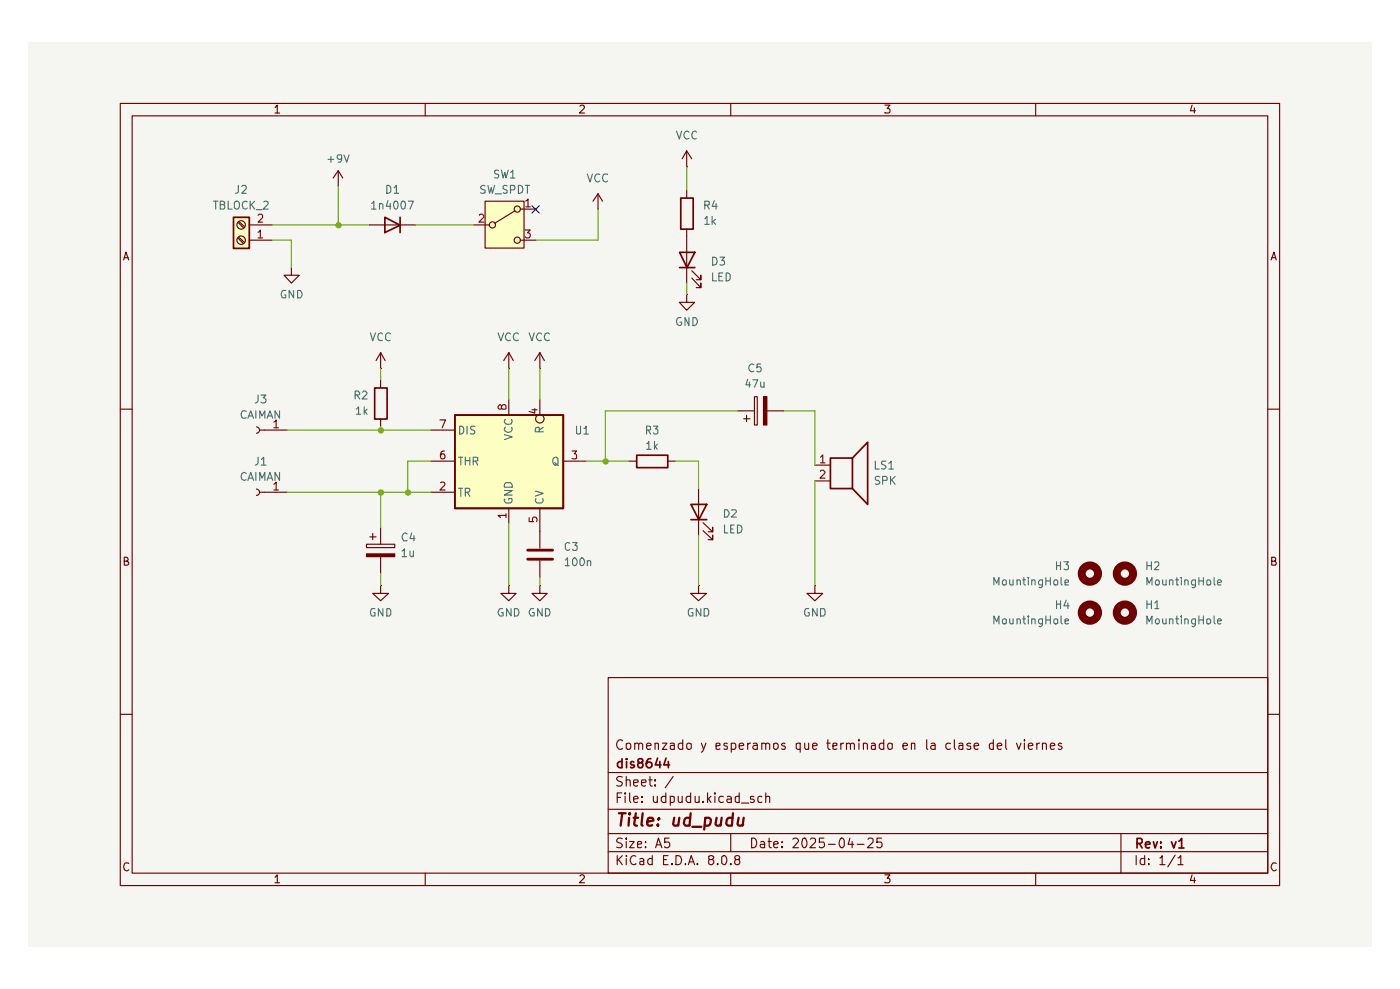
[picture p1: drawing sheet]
<svg xmlns="http://www.w3.org/2000/svg" width="210mm" height="148mm" viewBox="0 0 210 148" stroke-linecap="round" stroke-linejoin="round" font-family="sans-serif">
<path d="M4.2 6.3h201.5v135.5h-201.5z" fill="#f5f5f1"/>
<g fill="none" stroke="#6e0000" stroke-width=".17">
<path d="M18 15.5h173.9v117.2h-173.9zM19.8 17.4h170.3v113.4h-170.3zM41.2 16.1l.4-.4v1.2M41.2 16.9h.7M63.8 15.5v1.9M87 15.9l.1-.2h.3l.1 .1 .1 .3-.7 .8h.7M109.6 15.5v1.9M132.7 15.7h.7l-.4 .6h.3l.1 .1v.4l-.1 .1h-.6v-.1M155.3 15.5v1.9M178.7 15.7l-.2 .9h.7M179.1 16.2v.7M18.5 38.9l.4-1.1 .4 1.1"/>
<path d="M18.6 38.6h.6M190.6 38.9l.4-1.1 .3 1.1M190.7 38.6h.6M18 61.3h1.8M190.1 61.3h1.8M18.6 84.1l.5-.1 .1-.2-.1-.2-.5-.1v1.2h.5l.2-.2v-.2l-.1-.1-.2-.1M190.7 84.1l.6-.1v-.3l-.2-.2h-.4v1.2h.6v-.4l-.2-.2M18 107h1.8M91.2 101.5h98.9v29.3h-98.9zM91.2 115.7h98.9M92.5 119.5h.5M93.2 118.8h-.7v1.4"/>
<path d="M93.3 116.4l-.6-.1-.2 .3a.74 .74 0 0 0 .7 .6l.1 .2-.3 .4-.5-.1M93.3 111l-.3-.2a.73 .73 0 0 0-.6 .7 .73 .73 0 0 0 .6 .8l.3-.2M93.7 118.8l-.1 .1 .1 .1 .1-.1-.1-.1v.2M93.7 119.3v.9M93.9 116.9v-.1h.5l.1 1M93.9 111.4h.1a.36 .36 0 0 1 .6 .2v.4a.37 .37 0 0 1-.3 .3 .37 .37 0 0 1-.4-.2zM93.9 116.3v1.5M94.4 118.8v1.2l.2 .2M95 119.7l.7-.1v-.1l-.2-.2h-.3l-.2 .2v.5l.2 .2 .4-.1M95 117.3l.7-.1-.1-.4h-.5l-.1 .2 .1 .7 .1 .1 .4-.1M95.2 111.4l.4-.1 .2 .2v.8M95.2 111.3v1"/>
<path d="M95.8 111.5l.1-.2h.3l.2 .2v.8M96.2 117.3l.7-.1-.1-.4h-.5l-.1 .2 .1 .7 .1 .1 .4-.1M96.3 119.4h.1l-.1 .1-.1-.1 .1 .1M96.9 111.8l.7-.1-.1-.3-.4-.1-.2 .2 .1 .7 .1 .1 .4-.1M97.3 116.8h.5M97.5 116.3v1.2l.1 .3h.2M98 119.3v.8l.4 .1 .2-.1M98.2 117.6l.1 .1-.1 .1v-.2v.2M98.2 116.8l.1 .1-.1 .1v-.2v.2M98.2 111.4l.2-.1 .3 .1v.9M98.2 111.3v1M98.6 119.3v.9"/>
<path d="M99.3 111.3h.7l-.7 1h.7M99.8 119.4l-.4-.1-.3 .2v.5l.3 .2 .4-.1M99.8 118.8v1.4M100.5 119.4l.1-.1 .5 .1v.7l-.3 .1-.3-.1M100.5 111.4l.2-.1 .4 .1v.9M100.5 119.3v1.3M100.9 116.3l-1.2 1.7M101.1 111.7l-.6 .1v.4l.2 .1 .4-.1M101.7 119.3l.1 .8 .3 .1 .2-.1M102.3 119.3v.9M102.4 111.4l-.5-.1-.2 .3v.4l.2 .3 .5-.1M102.4 110.8v1.5"/>
<path d="M103 111.4l.2-.1 .4 .1v.7a.37 .37 0 0 1-.3 .2 .37 .37 0 0 1-.3-.3zM103.5 119.4l-.4-.1-.2 .2v.5l.2 .2 .4-.1M103.5 118.8v1.4M104.2 119.3v.8a.4 .4 0 0 0 .6 0M104.8 119.3v.9M105.2 111.3l.3 1M105.8 111.3l-.5 1.3-.1 .1M106.1 118.8v1.4M106.3 119.7l.3 .5M106.6 119.3l-.5 .5M107.2 118.8l-.1 .1 .1 .1 .1-.1-.1-.1v.2M107.2 119.3v.9"/>
<path d="M107.4 111.8l.5-.1v-.3l-.1-.1-.4 .1v.8l.1 .1 .4-.1M108.5 119.4l-.5-.1-.2 .2v.5l.2 .2 .5-.1M109.1 119.4l.3-.1 .2 .2v.7M109.1 111.4l-.2-.1-.4 .1v.3l.6 .1v.4l-.2 .1-.4-.1M109.6 119.6l-.5 .1a.33 .33 0 0 0 0 .5l.5-.1M109.6 111.4l.5-.1 .2 .3-.1 .6-.1 .1-.5-.1M109.6 111.3v1.4M110.8 119.4l-.1-.1-.5 .1v.7l.3 .1 .3-.1M110.8 111.8l.7-.1v-.2l-.2-.2h-.2l-.3 .2v.5l.3 .3 .3-.1M110.8 118.8v1.4M112.1 111.3v1M112.5 111.3l-.3 .1-.1 .2"/>
<path d="M112.9 111.4l.5-.1 .1 .2v.8M113 119.4l-.1-.1-.4 .1v.3l.5 .1 .1 .2-.1 .1-.1 .1-.4-.1M113.5 111.7h-.4l-.2 .2v.3l.2 .1 .4-.1M114.2 119.4l-.3-.1-.3 .2 .1 .6 .2 .1 .3-.1M114.2 111.4a.4 .4 0 0 1 .6 .1v.8M114.2 111.3v1M114.8 119.4l.3-.1 .3 .1v.8M114.8 111.5v-.1a.4 .4 0 0 1 .6 .1v.8M114.8 118.8v1.4M116 111.4l.2-.1 .4 .1 .1 .6-.3 .3-.4-.2zM117.7 111.4a.33 .33 0 0 0-.5 .1 .33 .33 0 0 0 .4 .3l.2 .2-.1 .2-.1 .1-.4-.1M120 111.4l-.1-.1-.5 .1v.7l.2 .2 .4-.1"/>
<path d="M120 111.3v1.4M120.6 111.3l.1 .9 .4 .1 .1-.2M121.2 111.3v1M121.8 111.8l.7-.1-.1-.3-.4-.1-.2 .2 .1 .7 .1 .1 .4-.1M124 111.3h.5M124.1 110.8v1.2l.2 .3h.2M124.9 111.8l.6-.1v-.3l-.2-.1-.4 .1v.8l.2 .1 .4-.1M126.1 111.3v1M126.5 111.3l-.3 .1-.1 .2M126.9 111.4a.42 .42 0 0 1 .6 .1v.8M126.9 111.3v1M127.5 111.5l.3-.2h.1l.2 .2v.8"/>
<path d="M128.8 110.8l-.1 .1 .1 .1 .1-.1-.1-.1v.2M128.8 111.3v1M129.5 111.4a.4 .4 0 0 1 .5 .1v.8M129.5 111.3v1M130.6 111.4l.5-.1 .1 .2v.8M131.2 111.7l-.6 .1v.4l.2 .1 .4-.1M132.5 111.4l-.4-.1-.3 .3v.4l.3 .3 .4-.1M132.5 110.8v1.5M133.2 111.4l.1-.1 .5 .1v.7a.37 .37 0 0 1-.4 .2 .37 .37 0 0 1-.3-.3zM135.4 111.8l.7-.1-.1-.3-.4-.1-.2 .2 .1 .7 .1 .1 .4-.1M136.7 111.4l.1-.1 .4 .1v.9M136.7 111.3v1"/>
<path d="M138.9 110.8v1.4l.2 .1M139.6 111.4l.4-.1 .2 .2v.8M140.2 111.7h-.4l-.3 .2 .1 .3 .2 .1 .4-.1M142.5 111.4l-.4-.1-.3 .3v.4l.3 .3 .4-.1M143.1 110.8v1.2l.2 .3M143.8 111.4l.1-.1 .5 .1v.9M144.4 111.7l-.6 .1v.4l.1 .1 .5-.1M145.5 111.4a.36 .36 0 0 0-.6 .2l.6 .2v.4l-.1 .1-.5-.1M146 111.8l.7-.1v-.2l-.1-.2h-.3l-.3 .2v.5l.3 .3 .3-.1M148.9 111.4l-.3-.1-.3 .3 .1 .6 .2 .1 .3-.1M148.9 110.8v1.5M149.5 111.8l.7-.1v-.2l-.2-.2h-.2l-.3 .2v.5l.3 .3 .3-.1"/>
<path d="M150.8 110.8v1.2l.2 .3M152.4 111.3l.3 1 .4-1M153.6 110.8v.2l.1-.1-.1-.1v.2M153.6 111.3v1M154.2 111.8l.7-.1v-.2l-.2-.2h-.3l-.2 .2v.5l.2 .3 .4-.1M155.4 111.3v1M155.9 111.3l-.4 .1-.1 .2M156.3 111.4l.4-.1 .2 .2v.8M156.3 111.3v1M157.5 111.8l.7-.1-.1-.3-.5-.1-.1 .2 .1 .7v.1l.5-.1M159.2 111.4l-.4-.1-.1 .2 .1 .3h.4l.1 .2-.1 .2-.2 .1-.3-.1M190.1 107h1.8"/>
<path d="M19.3 129.4l-.5-.1-.2 .2-.1 .3 .1 .5 .4 .2 .3-.2M41.2 131.4l.4-.3v1.1M41.2 132.2h.7M63.8 130.8v1.9M87 131.2l.1-.1h.3h.1l.1 .3-.7 .8h.7M91.2 127.6h98.9M91.2 124.9h98.9M91.2 121.2h98.9M92.5 128.2v1.3M92.7 128.8l.6 .7M93.3 125.6h-.6l-.2 .3 .1 .3a.74 .74 0 0 1 .7 .5l-.3 .3-.5-.1M93.3 128.2l-.8 .7"/>
<path d="M93.9 128.2l.1 .1-.1-.1v.1M93.9 125.6h-.1l.1 .1v-.1v.1M93.9 126.1v.9M93.9 128.6v.9M94.4 126.1h.7l-.7 .9h.7M95.3 128.3a.66 .66 0 0 0-.8 .4 .66 .66 0 0 0 .5 .8h.3v-.1M95.6 126.5l.6-.1v-.2l-.2-.1-.4 .1v.7l.2 .1 .4-.1M95.9 128.7l.5-.1 .1 .2v.7M96.3 120.1h.1l-.1 .1-.1-.1h.1v.1M96.5 128.9l-.6 .2v.4h.2h.4M96.8 126.8l.1 .1-.1 .1v-.2v.2M96.8 126.2h.1h-.1"/>
<path d="M97.8 128.7l-.4-.1-.3 .3v.4l.3 .2h.4M97.8 128.2v1.3M98.3 127l.4-1.4 .5 1.4M98.5 126.6h.6M99.5 128.8h.4M100.2 128.2h-.7v1.3h.7M100.3 125.6h-.6v.6h.5l.2 .2v.3l-.2 .3h-.4l-.1-.2M100.8 129.4v.1h-.1l.1-.1v.1M101.3 128.2a.7 .7 0 0 1 .9 .7 .7 .7 0 0 1-.9 .6zM102.8 129.4v.1h-.1l.1-.1v.1M103.2 129.5l.4-1.3 .5 1.3M103.4 129.1h.6"/>
<path d="M104.6 129.4v.1h-.1l.1-.1v.1M105.4 120.1h.1l-.1 .1-.1-.1h.1v.1M106.5 128.8l-.2-.2v-.3l.2-.1 .4 .1 .1 .2-.2 .3-.5 .1v.5l.2 .1h.3l.2-.2-.1-.4-.1-.1M107.6 129.4v.1h-.1l.1-.1v.1M108.3 128.3l.3-.1a.77 .77 0 0 1-.1 1.3l-.3-.2zM109.6 129.4v.1h-.1l.1-.1v.1M109.6 124.9v2.7M109.6 130.8v1.9M110.4 128.8l-.2-.3v-.2l.2-.1 .4 .1 .1 .1-.1 .3-.6 .1a.45 .45 0 0 0 0 .6 .45 .45 0 0 0 .6 .1l.1-.5-.1-.2h-.1M111.2 120.3h1.1M112.7 125.6a.72 .72 0 0 1 .8 .7 .72 .72 0 0 1-.8 .7zM114 126.2l.5-.1 .1 .1v.8"/>
<path d="M114.6 126.4l-.6 .1v.2v.2l.2 .1 .4-.1M115.1 126.1h.6M115.3 125.6v1.1l.2 .3h.2M116 126.5l.7-.1v-.2l-.2-.1h-.3l-.2 .1v.5l.2 .3 .4-.1M117.3 126.8v.1v.1l-.1-.1 .1-.1v.2M117.3 126.2h-.1h.1M118.9 125.7a.47 .47 0 0 1 .5-.1 .47 .47 0 0 1 .3 .4l-.8 1h.8M120.3 125.7a.33 .33 0 0 1 .5-.1 .97 .97 0 0 1-.2 1.4l-.3-.2-.1-.3zM121.5 125.7l.2-.1h.5l.1 .6-.9 .8h.9M123.5 125.6h-.6v.6h.5l.2 .2v.3l-.2 .3h-.4l-.1-.2M124.2 126.5h1M126 125.6h.3l.3 .3v.8l-.3 .3a.73 .73 0 0 1-.5-.5 .73 .73 0 0 1 .2-.8z"/>
<path d="M127.4 125.6l-.2 .9h.8M127.8 126.1v.9M128.5 126.5h1M130.1 125.7l.2-.1h.5l.1 .6-.9 .8h.9M132.2 125.6h-.7v.6h.6l.1 .2v.3l-.2 .3h-.3l-.2-.2M132.7 131.1h.7l-.4 .5h.3l.1 .1v.4l-.1 .1h-.6M155.3 130.8v1.9M168.1 124.9v5.9M170.3 128.2v1.3M171.6 128.7l-.4-.1-.3 .3 .1 .6h.2h.4M171.6 128.2v1.3M172.2 129.4l.1 .1h-.1v-.1v.1"/>
<path d="M172.2 128.7l.1 .1-.1-.1v.1M173.9 128.5l.3-.3v1.3M173.9 129.5h.8M176.2 128.1l-1.1 1.8M176.6 128.5h.2l.2-.3v1.3M176.6 129.5h.8M178.7 131.1l-.2 .8h.7M179.1 131.5v.7M191.3 129.4l-.5-.1a.67 .67 0 0 0-.2 .7 .67 .67 0 0 0 .5 .5l.2-.2"/>
</g>
<g fill="none" stroke="#6e0000" stroke-width=".25">
<path d="M93.3 114.2a.45 .45 0 0 0-.7 .1v.5a.45 .45 0 0 0 .7 .1M93.3 113.7v1.3M93.9 113.7h.1h-.1M93.9 114.1v.9M95 114.2l-.3-.1-.2 .2 .2 .3h.3l.1 .3-.2 .1-.4-.1M95.9 114.3l-.3-.3 .1-.3h.2h.4l.1 .2-.1 .3-.6 .1a.45 .45 0 0 0 0 .6 .45 .45 0 0 0 .6 0l.1-.4-.1-.2h-.2M97.6 113.7a.57 .57 0 0 0-.7 .6v.5l.3 .2h.3l.2-.2v-.4l-.2-.2h-.3l-.3 .2M98.6 113.6l-.3 1h.8M98.9 114.1v.9M99.9 113.6l-.4 1h.9M100.2 114.1v.9M170.5 126.4l.7-.1v-.5l-.2-.2h-.5v1.4"/>
<path d="M170.8 126.4l.4 .6M171.7 126.5l.7-.1v-.1l-.1-.2h-.3l-.3 .2v.5l.3 .2h.3M172.9 126.1l.3 .9 .3-.9M174 126.9l.1 .1h-.1v-.1v.1M174 126.2h.1l-.1 .1M175.6 126.1l.4 .9 .3-.9M176.7 126l.5-.4v1.4M176.7 127h.8"/>
</g>
<g fill="none" stroke="#6e0000" stroke-width=".34">
<path d="M92.8 121.8h1M93.3 121.8l-.3 1.9M94.3 122.5l-.1 1.2M94.4 121.8l-.1 .1 .1 .1 .1-.1-.1-.1v.2M95 122.5h.7M95.3 121.8l-.2 1.6 .1 .2 .3 .1M96.4 121.8l-.2 1.6v.2l.2 .1M97 123.1l1-.2-.1-.3-.2-.1-.5 .1-.2 .8 .3 .3 .5-.1M98.6 123.5l.1 .1-.1 .1v-.1v-.1v.2M98.8 122.6l.1 .1-.2 .1 .1-.2-.1 .2M101.1 122.5l-.2 .9 .1 .2a.48 .48 0 0 0 .7-.1M101.9 122.5l-.2 1.2"/>
<path d="M103.5 122.6l-.2-.1-.5 .1-.2 .3-.1 .5 .3 .3 .6-.1M103.5 121.8l-.1 1.9M103.8 123.9h1.4M105.7 122.6l.6-.1 .3 .4-.1 .5-.2 .2-.1 .1-.5-.1M105.7 122.5l-.1 1.8M107.4 122.5l-.1 .9 .1 .2a.48 .48 0 0 0 .6-.1M108.2 122.5l-.2 1.2M109.8 122.6l-.1-.1-.6 .1-.1 .3-.1 .5 .3 .3 .5-.1M109.9 121.8l-.2 1.9M110.7 122.5l-.1 .9 .1 .2 .4 .1 .3-.2M111.5 122.5l-.2 1.2"/>
</g>
<g fill="#fdffc2">
<path d="M68.2 62.1h16.2v14h-16.2z"/>
<path d="M72.7 30.1h5.9v7.1h-5.9z"/>
<path d="M35 32.5h2.3v4.7h-2.3z"/>
</g>
<g fill="none" stroke="#6e0000" stroke-width=".17">
<path d="M103 28.4v1.2M103 34.3v8.1M76.3 59.9v2.2M80.9 55.2h.1M80.9 52.8v2.4M80.9 59.9v2.2M80.9 52.8l-.7 1.2M80.9 52.8l.7 1.2M103 44.1v1.2h1.1l-1.1 1.2-1.1-1.2h1.1M103 44.1h.1M103.7 41.7l1.4 1.4v-.7v.7h-.7M103.7 40.6l1.4 1.3v-.7v.7h-.7"/>
<path d="M113.1 59.4h.4v4.3h-.4zM114.5 59.4h.5v4.3h-.5zM64.6 73.7h3.6M64.6 69.1h3.6M64.6 64.4h3.6M76.3 76.1v2.3M80.9 76.1v6M84.4 69.1h3.5M94.2 69.1h1.2M100.1 69.1h1.2M111.5 62.7h.9M111.9 62.2v1"/>
<path d="M76.3 87.7v1.2h1.1l-1.1 1.1-1.2-1.1h1.2M76.3 87.7h.1M80.9 87.7v1.2h1.1l-1.1 1.1-1.1-1.1h1.1M80.9 87.7h.1M80.9 84v2.5"/>
<circle cx="80.9" cy="62.7" r=".64"/>
</g>
<path d="M79.1 83.8h3.7M79.1 82.4h3.7" fill="none" stroke="#6e0000" stroke-width=".42"/>
<path d="M101.9 37.8h2.3l-1.2 2.3zM102.1 29.7h1.8v4.6h-1.8zM101.9 40.1h2.3M68.2 62.2h16.3v14h-16.3zM95.5 68.2h4.6v1.9h-4.6z" fill="none" stroke="#6e0000" stroke-width=".25"/>
<g fill="none" stroke="#4a706f" stroke-width=".17">
<path d="M68.7 73.2h.6M68.7 68.5h.6M68.9 63.8h.3l.3 .3v.6a.48 .48 0 0 1-.6 .3zM69.1 68.5v1.2M69.1 73.2v1.1M69.8 73.7h.6v-.2v-.3h-.6v1.1M69.8 68.5v1.2M69.8 69h.6M70 73.7l.4 .6M70 63.8v1.2M70.4 68.5v1.2M71 69.1l.6-.1v-.4l-.6-.1v1.2"/>
<path d="M71.2 63.9l-.2-.1-.4 .1-.1 .3 .3 .2a.34 .34 0 0 1 .3 .2 .34 .34 0 0 1 0 .3l-.1 .1-.5-.1M71.3 69.1l.3 .6M75.6 73.5h1.2l-1.2 .7h1.2M75.6 65.1l1.2 .3-1.2 .5M75.7 74.8l-.1 .2 .3 .4h.6l.3-.4-.1-.3h-.4v.2M75.7 72.5l.2-.2h.6l.3 .3v.4h-1.2zM75.8 64a.33 .33 0 0 0-.1 .5 .57 .57 0 0 0 .7 .2 .57 .57 0 0 0 .3-.7M75.8 62.8l-.2 .3a.6 .6 0 0 0 .6 .5 .6 .6 0 0 0 .6-.5l-.1-.3M80.3 73.6l1.1 .3-1.1 .4M80.3 74.7v.3l.2 .4h.7l.2-.4v-.3M80.9 64.7v-.6l-.2-.1-.4 .1v.6h1.1M81.4 64l-.5 .4"/>
<path d="M83 68.7a.41 .41 0 0 1 .7 0v.8a.41 .41 0 0 1-.7 0l-.1-.2zM83.1 69.3l.6 .5"/>
</g>
<path d="M66 62.9h.8l-.5 1.2M66 72.3l.5-.1 .1 .1 .1 .3-.7 .8h.7M66.6 67.6h-.4a.82 .82 0 0 0 .1 1.1h.3l.1-.5a.34 .34 0 0 0-.2-.2 .34 .34 0 0 0-.4 .1l-.1 .1M75.2 60.9l.2-.3h.3l.2 .2-.1 .5h-.4l-.2-.2v-.3l-.2-.2-.3 .3v.2l.1 .2h.3l.1-.2M75.9 77.2h-1.2l.3 .4M75.9 77v.6M79.3 77.6v.5h.6h-.1v-.5l.2-.1 .4 .1 .1 .1-.1 .4M79.8 61.4h.7M80.2 61.2v.7l-.9-.3M85.8 67.6h.6l-.3 .4h.2l.1 .2v.5h-.1h-.5" fill="none" stroke="#8a0000" stroke-width=".17"/>
<path d="M114.5 59.4h.5v4.3h-.5z" fill="#6e0000"/>
<g fill="none" stroke="#6e0000" stroke-width=".17">
<path d="M35.7 33.4l.8 .7M35.7 35.7l.8 .8M35.8 33.2l.9 .8M35.8 35.6l.9 .7M37.3 33.7h3.5M37.3 36h3.5M50.7 27.9h.1M50.7 25.6l-.7 1.1M50.7 25.6v2.3M50.7 25.6l.7 1.1M55.4 33.7h6.9M71 33.7h2.3"/>
<path d="M72.7 30.1h5.9v7.1h-5.9zM77.2 31.6l-3 1.8M78 31.3h2.3M78 36h2.3M89.7 31.3h.1M89.7 29l.6 1.1M89.7 29v2.3M89.7 29l-.8 1.1M103 25h.1M103 22.6l.7 1.2M103 22.6v2.4M103 22.6l-.7 1.2"/>
<path d="M43.7 40v1.2h1.2l-1.2 1.2-1.1-1.2h1.1M43.7 40h.1M57.1 55.2h.1M57.1 52.8v2.4M57.1 56.9v1.2M57.1 52.8l-.7 1.2M57.1 52.8l.6 1.2M76.3 55.2h.1M76.3 52.8l-.8 1.2M76.3 52.8v2.4M76.3 52.8l.7 1.2M38.4 64a.47 .47 0 0 1 .5 .4 .47 .47 0 0 1-.5 .5"/>
<path d="M38.4 73.3a.47 .47 0 0 1 .5 .4 .47 .47 0 0 1-.5 .5M38.9 64.4h4.2M38.9 73.7h4.2M55.9 79.9v1M57.1 62.7v1.2M57.1 79v2.5M104.7 73.2v7M105.4 79.5l1.4 1.4v-.7v.7h-.6M105.4 78.3l1.4 1.4v-.7v.7h-.6M110.6 61.6h2.5M115 61.6h2.5M122.2 69.7h2.3"/>
<path d="M122.2 72.1h2.3M54.9 81.5h4.3v.5h-4.3zM54.9 83h4.3v.4h-4.3zM55.5 80.4h.9M57.1 87.7v1.2h1.2l-1.2 1.1-1.2-1.1h1.2M57.1 87.7h.1M57.1 83.4v2.5M104.7 87.7v1.2h1.2l-1.2 1.1-1.2-1.1h1.2M104.7 87.7h.1M122.2 87.7v1.2h1.2l-1.2 1.1-1.2-1.1h1.2M122.2 87.7h.1"/>
<circle cx="36.2" cy="36" r=".64"/>
<circle cx="36.2" cy="33.7" r=".64"/>
<circle cx="73.8" cy="33.7" r=".47"/>
<circle cx="77.6" cy="31.3" r=".47"/>
<circle cx="77.6" cy="36" r=".47"/>
</g>
<path d="M54.9 83.2h4.3" fill="none" stroke="#6e0000" stroke-width=".42"/>
<path d="M35 32.6h2.4v4.6h-2.4zM57.7 32.6l2.3 1.1-2.3 1.1zM60 32.6v2.2M56.2 58.1h1.8v4.7h-1.8zM103.6 75.6h2.4l-1.2 2.3zM103.6 77.9h2.4M124.5 68.6h3.3v4.6h-3.3zM127.8 68.6l2.3-2.3v9.3l-2.3-2.4" fill="none" stroke="#6e0000" stroke-width=".25"/>
<g fill="none" stroke="#6e0000" stroke-width="1.2">
<circle cx="163.4" cy="91.8" r="1.23"/>
<circle cx="163.4" cy="85.9" r="1.23"/>
<circle cx="168.7" cy="91.8" r="1.23"/>
<circle cx="168.7" cy="85.9" r="1.23"/>
</g>
<g fill="none" stroke="#8a0000" stroke-width=".17">
<path d="M38.7 34.8l.3-.3v1.1M38.7 32.3l.2-.2h.3l.2 .2v.3l-.7 .7h.7M38.7 35.6h.7M71.9 32.3l.2-.2h.2l.3 .3-.8 .9h.8M78.7 34.5h.8l-.4 .4 .3 .1 .1 .1-.1 .5h-.5l-.2-.1M78.8 30.1l.4-.3v1.2M78.8 31h.7M41.1 63.2l.3-.3v1.2M41.1 72.6l.3-.4v1.2M41.1 64.1h.6M41.1 73.4h.6M123 68.5l.4-.3v1.1"/>
<path d="M123 70.6l.2-.2h.2l.3 .4-.8 .8h.8M123 69.3h.7"/>
</g>
<g fill="none" stroke="#69a500" stroke-width=".17">
<path d="M40.8 36h2.9v4M40.8 33.7h14.6M50.7 27.9v5.8M62.3 33.7h8.7M89.7 31.3v4.7h-9.4M103 25v3.4M57.1 55.2v1.7M76.3 55.2v4.7M80.9 55.2v4.7M103 42.4v1.7M43.1 64.4h21.5M43.1 73.7h21.5"/>
<path d="M57.1 63.9v.5M57.1 73.7v5.3M64.6 69.1h-3.5v4.6M76.3 78.4v9.3M87.9 69.1h6.3M101.3 69.1h3.4v4.1M110.6 61.6h-19.8v7.5M117.5 61.6h4.7v8.1M122.2 72.1v15.6M57.1 85.9v1.8M80.9 86.5v1.2M104.7 80.2v7.5"/>
</g>
<path d="M79.8 30.8l1.1 1.1M80.9 30.8l-1.1 1.1" fill="none" stroke="#190096" stroke-width=".17"/>
<g fill="#69a500">
<circle cx="90.8" cy="69.1" r=".47"/>
<circle cx="61.2" cy="73.8" r=".47"/>
<circle cx="57.1" cy="73.8" r=".47"/>
<circle cx="50.8" cy="33.7" r=".47"/>
<circle cx="57.1" cy="64.5" r=".47"/>
</g>
<g fill="none" stroke="#4a706f" stroke-width=".17">
<path d="M101.4 19.6l.5 1.2 .3-1.2M103.3 19.8a.34 .34 0 0 0-.6 0l-.2 .4a.53 .53 0 0 0 .2 .5 .53 .53 0 0 0 .6 0M104.4 19.8l-.2-.2a.6 .6 0 0 0-.5 .6 .6 .6 0 0 0 .5 .6l.2-.1M32 30.1h.7M32.3 30.1v1.2M33 30.6h.5l.2-.1v-.2l-.3-.2h-.4v1.2h.5l.2-.1v-.4l-.3-.2M34.2 30.1v1.2h.6M35.1 30.3l.3-.2h.2a.74 .74 0 0 1 0 1.2h-.2l-.3-.1zM35.7 27.8v1l-.4 .2M36.2 27.9l.2-.1h.3l.2 .1v.4l-.7 .7h.7M37.1 30.2l-.3-.1a.6 .6 0 0 0-.5 .6 .6 .6 0 0 0 .5 .6l.3-.1M37.5 30.1v1.2"/>
<path d="M37.7 30.6l.5 .7M38.2 30.1l-.7 .7M38.4 31.4h.9M39.5 30.2l.5-.1 .2 .2v.2l-.7 .8h.7M49.2 23.9h.8M49.6 23.5v.8M51.2 23.6v.2l-.4 .1-.2-.1-.1-.4 .2-.2 .5 .1v.7l-.1 .3h-.4M51.6 23.2l.4 1.1 .3-1.1M55.7 30.5l.3-.4v1.2M55.7 31.3h.7M56.9 30.6l.2-.1h.1l.2 .1v.7M56.9 30.5v.8"/>
<path d="M58 27.8a.48 .48 0 0 1 .6 .3v.6l-.3 .3h-.3zM58.2 30.1l-.3 .8h.7M58.5 30.5v.8M59.1 30.2l.3-.1a.78 .78 0 0 1 0 1.2h-.1l-.2-.1-.1-.4zM59.1 28.1l.3-.3v1.2M59.1 29h.7M60.2 30.2l.3-.1a.78 .78 0 0 1 0 1.2h-.1l-.2-.1-.1-.4zM61.2 30.1h.8l-.5 1.2M72.7 27.9l-.4-.1-.2 .2v.3l.6 .2v.4l-.1 .1-.5-.1M73.2 27.8l.2 1.2 .3-.9 .1 .9 .4-1.2M74.3 29h.9M74.8 25.6l-.2-.1-.4 .1v.3l.1 .2 .5 .1v.3l-.2 .2-.4-.1"/>
<path d="M75.2 25.5l.2 1.2 .3-.9 .2 .9 .3-1.2M76 27.9l-.4-.1-.2 .1v.4l.5 .1 .1 .5-.1 .1-.5-.1M76.5 28.4h.6l.1-.4-.2-.2h-.5v1.2M76.5 25.8l.4-.3v1.2M76.5 26.7h.7M77.7 27.8l.6 .1 .1 .4-.1 .5-.3 .2h-.3zM78.7 27.8h.7M79.1 27.8v1.2M88.1 26.1l.4 1.2 .3-1.2M89.9 26.2l-.5-.1a.67 .67 0 0 0-.2 .7 .67 .67 0 0 0 .5 .5l.2-.2M91.1 26.2l-.5-.1-.2 .1-.1 .4 .1 .5 .4 .2 .3-.2M105.7 32.8l.3-.4v1.2"/>
<path d="M105.7 30.7l.6-.1v-.4l-.6-.1v1.2M105.7 33.6h.6M106 30.7l.3 .6M106.8 32.4v1.2M106.8 38.5l.6 .2 .1 .3-.1 .5-.3 .2h-.3zM106.9 33.2l.4 .4M107.1 30.1l-.3 .8h.7M107.3 32.9l-.5 .4M107.4 30.5v.8M107.9 38.5h.7l-.4 .5h.3l.1 .5-.2 .2-.5-.1M38.7 59.2v.8l-.2 .3-.2 .1M39.1 59.2h.8l-.4 .4h.1l.3 .3-.1 .4-.2 .1-.5-.1"/>
<path d="M42.8 43.5h-.4l-.2 .2v.3v.5l.6 .1v-.4h-.1M44 43.5v1.1l-.7-1.1v1.1M44.6 43.5h.4l.2 .3 .1 .4-.3 .4h-.4zM53.3 59.2h.5l.1-.2v-.2l-.2-.2h-.4v1.2M53.5 59.2l.4 .6M54.4 58.8l.1-.2h.3l.2 .3-.7 .9h.7M55.5 49.9l.4 1.2 .4-1.2M57.3 50l-.2-.1a.6 .6 0 0 0-.5 .6 .6 .6 0 0 0 .5 .6l.2-.1M58.5 50a.42 .42 0 0 0-.7 .2v.6a.45 .45 0 0 0 .7 .2M74.7 49.9l.4 1.2 .4-1.2M76.5 50a.34 .34 0 0 0-.6 0l-.1 .4a.53 .53 0 0 0 .2 .5 .53 .53 0 0 0 .5 .1M77.7 50l-.2-.1a.6 .6 0 0 0-.5 .6 .6 .6 0 0 0 .5 .6l.2-.1"/>
<path d="M79.3 49.9l.5 1.2 .3-1.2M81.2 50a.34 .34 0 0 0-.6 0l-.2 .4a.53 .53 0 0 0 .2 .5 .53 .53 0 0 0 .6 .1M82.4 50l-.3-.1a.6 .6 0 0 0-.5 .6 .6 .6 0 0 0 .5 .6l.3-.1M102.1 47.6h-.4l-.2 .2-.1 .3 .1 .5 .4 .2 .2-.1 .1-.4h-.3M103.3 47.6v1.2l-.6-1.2v1.2M103.9 47.6h.4a.66 .66 0 0 1 .2 .7 .66 .66 0 0 1-.6 .5zM106.8 40.9v1.2h.6M107.8 41.4h.4M108.4 40.9h-.6v1.2h.6M108.9 40.9h.2l.4 .2v.6a.48 .48 0 0 1-.6 .4zM112.1 56.8l-.3 .9h.7M112.4 57.2v.8"/>
<path d="M112.9 56.9h.7l-.5 1.1M113 54.6a.57 .57 0 0 0-.8 .4 .57 .57 0 0 0 .6 .7l.2-.1M114 57.2l.1 .8h.5v-.1M114 54.5h-.5v.6l.1-.2 .4 .1 .1 .2-.1 .4-.1 .1-.4-.1M114.6 57.2v.8M36.9 61.6h-.5l-.2 .4v.5l.2 .2 .5-.1M36.9 71l-.2-.2a.6 .6 0 0 0-.6 .6 .6 .6 0 0 0 .6 .6l.2-.1M37.2 62.7l.4-1.1 .4 1.1M37.2 72l.4-1.2 .4 1.2M37.3 62.3h.5M37.3 71.6h.5M38.4 61.6v1.1"/>
<path d="M38.4 70.8v1.2M38.7 68.5v.8l-.2 .3-.2 .1M38.9 62.7v-1.1l.4 .7 .4-.7v1.1M38.9 72v-1.2l.4 .8 .4-.8v1.2M39.2 68.8l.3-.3v1.2M39.2 69.7h.7M40 62.7l.5-1.1 .4 1.1M40 72l.5-1.2 .4 1.2M40.2 62.3h.5M40.2 71.6h.5M41.9 61.6v1.1l-.7-1.1v1.1M41.9 70.8v1.2l-.7-1.2v1.2"/>
<path d="M53.4 61.3l.4-.3v1.1M53.4 62.1h.7M54.6 61v1.1M54.7 61.6l.3 .5M55 61.3l-.4 .4M61.7 79.8l-.2 .9h.7M86.4 63.8v1.1l.2 .1 .4-.1v-1.1M87.5 64.2h.2l.2-.4v1.2M87.5 65h.7M96.9 66.5l.4-.4v1.2M96.9 64.4h.6v-.5l-.6-.1v1.2M96.9 67.3h.7"/>
<path d="M97.2 64.4l.3 .6M98 63.8h.6l-.3 .5h.2l.1 .1v.5l-.1 .1h-.4l-.1-.1M98.1 66.1v1.2M98.2 66.9l.4 .4M98.6 66.5l-.5 .5M108.6 78.7v1.1h.5M108.6 76.4h.5v.1a.63 .63 0 0 1 0 1h-.5zM109.6 79.2h.3M109.7 76.5v-.1h.5l.2 .1v.2l-.8 .8h.8M110.1 78.7h-.5v1.1h.5M110.6 78.7l.6 .1 .1 .4-.1 .5-.4 .1h-.2zM131.2 69.1v1.2h.6"/>
<path d="M131.9 71.5l-.5-.1-.2 .1v.3l.2 .2h.3l.2 .2-.1 .3-.1 .1-.5-.1M132.3 72h.6l.1-.5-.2-.1h-.5v1.2M132.8 69.1h-.6v.2v.3l.6 .2v.2l-.2 .3-.4-.1M133.3 69.4l.3-.3v1.2M133.3 70.3h.6M133.5 71.4v1.2M133.7 71.9l.5 .7M134.2 71.4l-.7 .7M56.2 91.2h-.5l-.1 .2-.1 .4 .2 .5h.5v-.5h-.2M57.4 91.2v1.1l-.7-1.1v1.1M58 91.2h.4l.2 .2v.6l-.2 .3h-.4zM60.3 82.5l.3-.3v1.2"/>
<path d="M60.3 83.4h.7M61 80a.34 .34 0 0 0-.5 0l-.2 .3 .1 .5 .1 .2 .5-.1M61.5 82.5v.7l.1 .2h.2l.2-.2M62 82.5v.9M62.1 80.3v.7M75.4 91.2h-.5l-.1 .2a.63 .63 0 0 0 .1 .9l.5-.1v-.4h-.2M76.6 91.2v1.1l-.7-1.1v1.1M77.1 91.2h.5l.1 .2 .1 .4-.1 .3-.1 .2h-.5zM80 91.2h-.4l-.1 .2a.63 .63 0 0 0 .1 .9l.5-.1v-.4h-.3M81.3 91.2v1.1l-.7-1.1v1.1M81.8 91.2h.4l.2 .2 .1 .4-.1 .3-.2 .2h-.4zM84.8 83.9l.3-.3v1.2"/>
<path d="M84.8 84.8h.5M85.4 81.4l-.3-.1-.3 .2v.8a.34 .34 0 0 0 .6 0M85.9 81.3h.6l-.3 .4 .3 .1v.5l-.1 .2h-.4l-.1-.2M86.1 83.6a.62 .62 0 0 1 .4 .6 .62 .62 0 0 1-.4 .6l-.2-.3v-.7zM87.2 83.6a.62 .62 0 0 1 .4 .6 .62 .62 0 0 1-.4 .6l-.2-.3v-.7zM88.1 84.1l.1-.1 .4 .1v.7M88.1 84v.8M103.9 91.2h-.5l-.2 .2v.6l.2 .3h.5v-.5h-.2M105.1 91.2v1.1l-.7-1.1v1.1M105.6 91.2h.5l.2 .2v.6l-.2 .3h-.5zM121.2 91.2h-.4l-.2 .2v.6l.2 .3 .5-.1v-.4h-.1M122.5 91.2v1.1l-.7-1.1v1.1"/>
<path d="M123 91.2h.5l.2 .2v.6l-.2 .3h-.5zM149 87.6v-1.1l.4 .9 .4-.9v1.1M149 93.5v-1.2l.4 .8 .4-.8v1.2M150.4 87l.3-.1 .2 .1-.1 .6h-.4l-.1-.1zM150.4 92.8l.1-.1 .4 .1v.6l-.2 .1-.3-.1-.1-.2zM151.4 86.9l.1 .7 .4-.1M151.4 92.7v.6l.2 .2 .3-.1M151.9 86.9v.7M151.9 92.7v.8M152.5 87l.2-.1h.1l.2 .1v.6M152.5 92.8l.3-.1 .2 .2v.6M152.5 86.9v.7"/>
<path d="M152.5 92.7v.8M153.3 86.9h.5M153.3 92.7h.5M153.5 86.5v1l.1 .1h.2M153.5 92.3v1l.3 .2M154.2 86.5h-.1l.1 .1 .1-.1-.1 .1M154.2 92.3l-.1 .1 .1 .1 .1-.1-.1-.1v.2M154.2 86.9v.7M154.2 92.7v.8M154.7 87l.2-.1 .3 .1v.6M154.7 92.8l.2-.1 .3 .1v.7M154.7 86.9v.7"/>
<path d="M154.7 92.7v.8M156.3 86.9v.9l-.3 .3-.2-.1M156.3 87l-.3-.1-.3 .2v.4l.2 .1h.4M156.3 92.7v.9l-.3 .3-.2-.1M156.3 92.8l-.3-.1-.3 .3 .1 .4 .2 .1 .3-.1M156.8 87h.7M156.8 92.9h.7M156.8 86.5v1.1M156.8 92.3v1.2M157.5 86.5v1.1M157.5 92.3v1.2M158.1 87l.3-.1 .2 .1-.1 .6h-.4l-.1-.1z"/>
<path d="M158.1 92.8l.1-.1 .4 .1v.6l-.2 .1-.3-.1-.1-.2zM158.4 84.8h.6M158.4 90.5h.6M158.4 84.2v1.1M158.4 90v1.2M159 84.2v1.1M159 90v1.2M159.1 86.5v1l.2 .1M159.1 92.3v1l.2 .2M159.5 84.2h.7l-.3 .4h.1l.2 .2v.5h-.2h-.5M159.7 87.3l.5-.1v-.2l-.2-.1-.3 .1v.6h.5M159.7 93h.5v-.2l-.2-.1-.3 .1v.6l.2 .1 .3-.1"/>
<path d="M159.9 89.9l-.4 .9h.8M160.1 90.3v.9M172 87.6v-1.1l.3 .9 .4-.9v1.1M172 93.5v-1.2l.3 .8 .4-.8v1.2M172 84.8h.6M172 84.2v1.1M172 90v1.2M172 90.5h.6M172.6 84.2v1.1M172.6 90v1.2M173.1 84.3l.2-.1h.3l.1 .1v.4l-.6 .6h.6M173.1 90.3l.4-.3v1.2"/>
<path d="M173.1 91.2h.6M173.3 87l.2-.1 .2 .1 .1 .1-.1 .5h-.4l-.1-.1zM173.3 92.8l.2-.1 .2 .1 .1 .2-.1 .4-.1 .1-.3-.1-.1-.2zM174.3 86.9l.1 .7 .4-.1M174.3 92.7v.6l.2 .2 .3-.1M174.8 86.9v.7M174.8 92.7v.8M175.3 87l.2-.1 .4 .1v.6M175.3 92.8l.2-.1 .4 .1v.7M175.3 86.9v.7M175.3 92.7v.8M176.3 86.9h.4"/>
<path d="M176.3 92.7h.4M176.4 86.5v1.1h.3M176.4 92.3v1.1l.3 .1M177.1 86.5h-.1l.1 .1M177.1 92.3l-.1 .1 .1 .1v-.2v.2M177.1 86.9v.7M177.1 92.7v.8M177.6 87l.2-.1h.2l.1 .1v.6M177.6 92.8l.4-.1 .1 .2v.6M177.6 86.9v.7M177.6 92.7v.8M179.2 86.9v.9l-.2 .3-.3-.1"/>
<path d="M179.2 87l-.1-.1a.33 .33 0 0 0-.5 .2l.1 .5h.5M179.2 92.7v.9l-.2 .3-.3-.1M179.2 92.8a.36 .36 0 0 0-.6 .2v.2a.36 .36 0 0 0 .6 .2M179.7 86.5v1.1M179.7 92.3v1.2M179.7 87h.7M179.7 92.9h.7M180.4 86.5v1.1M180.4 92.3v1.2M180.9 87l.2-.1a.33 .33 0 0 1 .4 .2l-.1 .5h-.4zM180.9 92.8l.2-.1 .3 .1 .1 .2-.1 .4-.1 .1-.4-.1zM182 86.5v1l.2 .1"/>
<path d="M182 92.3v1l.2 .2M182.5 87.3l.6-.1v-.2l-.1-.1h-.3l-.2 .1v.5l.1 .1h.4M182.5 93h.6l-.1-.3h-.3l-.2 .2v.4l.2 .2 .3-.1"/>
</g>
</svg>
